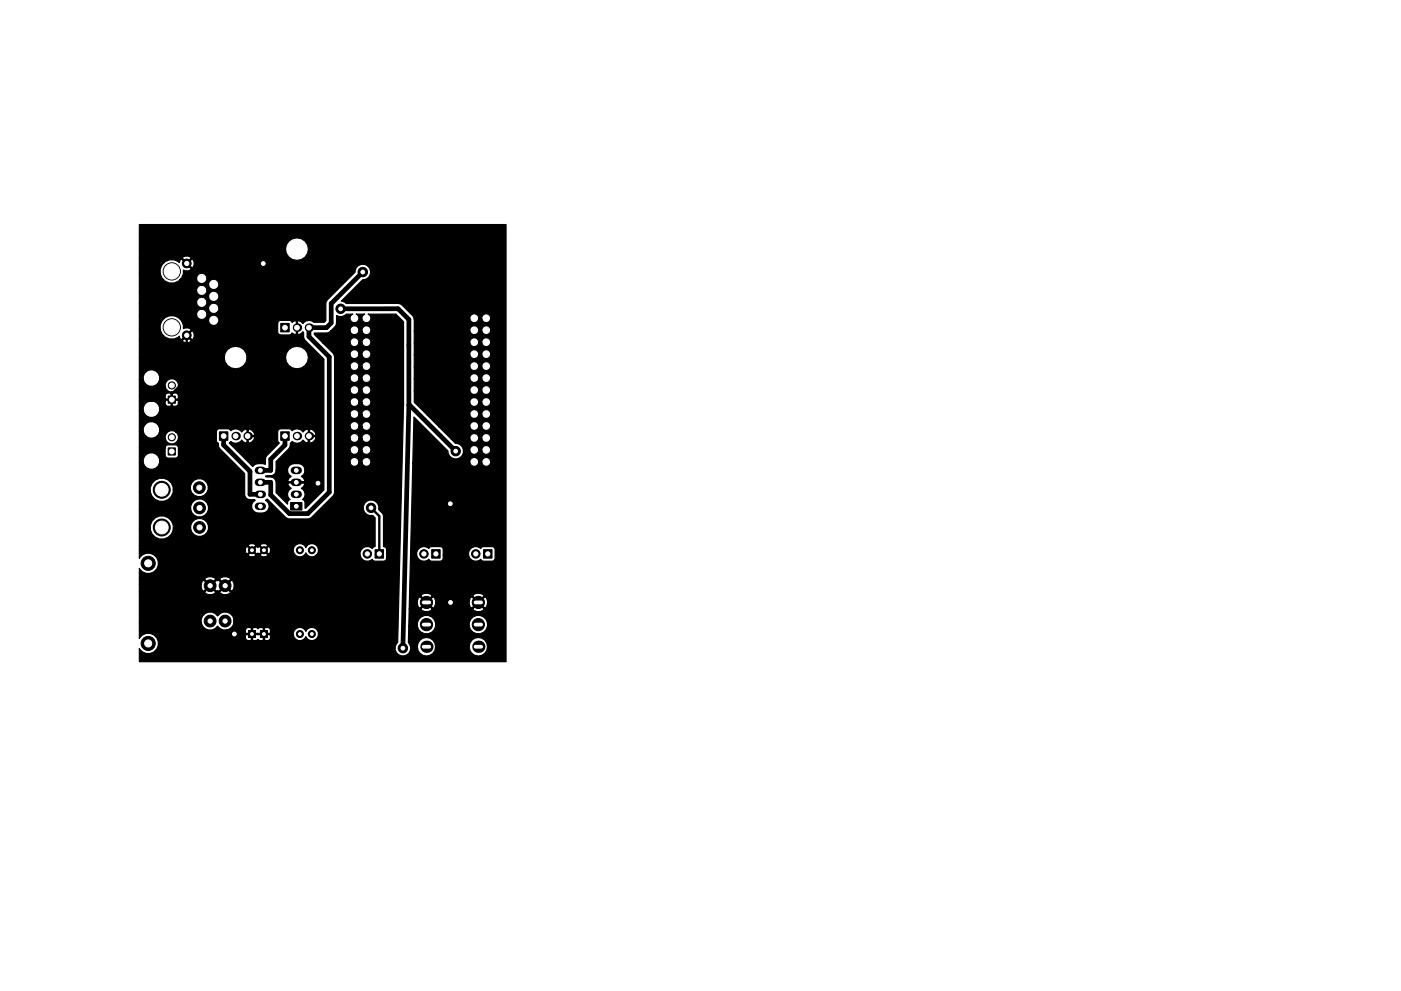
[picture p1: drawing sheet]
<svg xmlns="http://www.w3.org/2000/svg" width="297mm" height="210mm" viewBox="0 0 297 210" stroke-linecap="round" stroke-linejoin="round" font-family="sans-serif">
<g fill="#000" stroke="#000" stroke-width=".21">
<path d="M59.5 68.6h1.8v1.8h-1.8zM35.7 84h1.5v1.5h-1.5zM35.7 95h1.5v1.5h-1.5zM46.5 91.6h1.8v1.8h-1.8zM59.5 91.6h1.8v1.8h-1.8zM61.6 106.6h2.4v1.6h-2.4zM79.5 116.6h1.8v1.8h-1.8zM91.5 116.6h1.8v1.8h-1.8zM102.5 116.6h1.8v1.8h-1.8zM52.7 133.8h1.5v1.5h-1.5zM55.2 133.8h1.5v1.5h-1.5z"/>
<circle cx="36.4" cy="57.6" r="1.82"/>
<circle cx="39.6" cy="55.9" r=".93"/>
<circle cx="55.8" cy="55.9" r="1"/>
<circle cx="76.9" cy="57.7" r="1"/>
<circle cx="36.4" cy="69.5" r="1.82"/>
<circle cx="39.6" cy="71.1" r=".93"/>
<circle cx="72.2" cy="65.5" r="1"/>
<circle cx="36.4" cy="81.8" r=".76"/>
<circle cx="36.4" cy="92.8" r=".76"/>
<circle cx="96.6" cy="95.7" r="1"/>
<circle cx="31.4" cy="119.5" r="1.5"/>
<circle cx="34.3" cy="103.9" r="1.8"/>
<circle cx="34.3" cy="111.9" r="1.8"/>
<circle cx="42.3" cy="103.5" r="1.25"/>
<circle cx="42.3" cy="111.9" r="1.25"/>
<circle cx="42.3" cy="107.8" r="1.25"/>
<circle cx="53.4" cy="116.7" r=".75"/>
<circle cx="56" cy="116.7" r=".75"/>
<circle cx="63.6" cy="116.7" r=".75"/>
<circle cx="66.1" cy="116.7" r=".75"/>
<circle cx="67.4" cy="102.5" r="1"/>
<circle cx="77.9" cy="117.5" r=".9"/>
<circle cx="78.7" cy="107.7" r="1"/>
<circle cx="89.9" cy="117.5" r=".9"/>
<circle cx="95.5" cy="106.9" r="1"/>
<circle cx="100.9" cy="117.5" r=".9"/>
<circle cx="31.4" cy="136.5" r="1.5"/>
<circle cx="44.6" cy="124.3" r="1.25"/>
<circle cx="44.6" cy="131.8" r="1.25"/>
<circle cx="47.7" cy="124.3" r="1.25"/>
<circle cx="47.7" cy="131.8" r="1.25"/>
<circle cx="49.7" cy="134.5" r="1"/>
<circle cx="63.6" cy="134.5" r=".75"/>
<circle cx="66.1" cy="134.5" r=".75"/>
<circle cx="85.4" cy="137.5" r="1"/>
<circle cx="90.4" cy="132.5" r="1.3"/>
<circle cx="90.4" cy="127.8" r="1.3"/>
<circle cx="95.5" cy="127.8" r="1"/>
<circle cx="101.4" cy="132.5" r="1.3"/>
<circle cx="101.4" cy="127.8" r="1.3"/>
</g>
<g fill="#000">
<circle cx="63" cy="69.5" r=".9"/>
<circle cx="65.5" cy="69.5" r=".9"/>
<circle cx="50" cy="92.5" r=".9"/>
<circle cx="52.5" cy="92.5" r=".9"/>
<circle cx="63" cy="92.5" r=".9"/>
<circle cx="65.5" cy="92.5" r=".9"/>
<circle cx="90.4" cy="137.2" r="1.3"/>
<circle cx="101.4" cy="137.2" r="1.3"/>
</g>
<path d="M54.8 99.8h.8M62.4 99.8h.8M54.8 104.9h.8M54.8 102.3h.8M54.8 107.4h.8M62.4 104.9h.8M62.4 102.3h.8" fill="none" stroke="#000" stroke-width="1.6"/>
<path d="M76.9 57.7l-6.7 6.7v4.1l-1 1h-3.7v1.9l4.3 4.3v28.7l-4.5 4.6h-3.9l-4-4v-2.7h-2.2M72.2 65.5h12.2l2.3 2.3v18.1M47.4 92.5v1.9l5.6 5.6v4.9h2.2M60.4 92.5v1.9l-3 3v2.4h-2.2M86.7 85.9l9.9 9.8M86.7 85.9l-1.3 51.6" fill="none" stroke="#000" stroke-width="1"/>
<path d="M55.8 55.9l.2-.2h1.2l5.8 5.8v8" fill="none" stroke="#000" stroke-width=".4"/>
<path d="M39.6 71.1v9.3l-2.9 2.9h-.3v1.5M65.5 92.5v1.7l-.7 .7v9.6l2.6-2M62.8 102.3h2M78.7 107.7l1.7 1.8v8M95.5 106.9v20.9M47.7 124.3l2 1.9v8.3" fill="none" stroke="#000" stroke-width=".5"/>
<path d="M29.5 47.6h77.8v92.8h-77.8v-2.8a2.16 2.16 0 0 0 3.4 .6 2.16 2.16 0 0 0-.2-3.4h19.3l.1 .8 .4 .3h.6l.2-.2v-1.1h.2v1.1l.2 .2h.6l.4-.3 .4 .3h.6l.1-.2v-1.1h.3v1.1l.1 .2h.6l.4-.3 .1-.8h4.9l.2 .5a1.38 1.38 0 0 0 2.5-.2 1.4 1.4 0 0 0 2.1 .5 1.4 1.4 0 0 0 0-2.2 1.4 1.4 0 0 0-2.1 .6 1.4 1.4 0 0 0-1.8-.8 1.4 1.4 0 0 0-.9 1.6l-10-.2-.2 .2h-19.3a2.11 2.11 0 0 0-3.2 .7v-3.4h13.2a1.92 1.92 0 0 0 1.5 1.6 1.92 1.92 0 0 0 1.9-.9 1.89 1.89 0 0 0 2 .8h3.9v.6l.2 .2h1.1v-1.1h.2v1.1h2.3v-1.1h.3v1.1h1.1l.1-.2-.1-.8-.4-.3h-.6l-.1 .2-1-.2-.4 .3-.4-.3h-.6l-.2 .2-1-.2-.5 .5h-3.9a1.92 1.92 0 0 0 1.2-2.9 1.92 1.92 0 0 0-3.2 0 1.92 1.92 0 0 0-2.3-.7 1.92 1.92 0 0 0-1.1 2.1h-13.2v-6.5h13.9l.1 .3a1.52 1.52 0 0 0 2.2-.3h.9l.1 .3a1.52 1.52 0 0 0 2.2-.3l-1.2-1.2-1.1 1.2h-.9l-1.1-1.2-1.2 1.2h-13.9v-1.7h13.2v.8l.2 .6 .3 .1 1.2-1.1h.3l1.2 1.1 .2-.1 .3 .1 1.2-1.1h.3l1.2 1.1 .3-.1a1.52 1.52 0 0 0-.3-2.2l-1.2 1.2h-.3l-1.2-1.2-.3 .1-.2-.1-1.2 1.2h-.3l-1.2-1.2-.3 .1-.2 .7h-13.2v-1h13.9l1.2 1.2 1.1-1.2h.9l1.1 1.2 1.2-1.2a1.41 1.41 0 0 0-2.3 0h-.9l-.1-.3a1.52 1.52 0 0 0-2.2 .3h-13.9v-2.3a2.17 2.17 0 0 0 3.4 .5 2.17 2.17 0 0 0-.3-3.4h20l.1 .2a1 1 0 0 0 1.5-.2h1v.2a1 1 0 0 0 1.6-.2l-.8-.8-.8 .8h-1l-.8-.8-.8 .8h-20a2.14 2.14 0 0 0-3.1 .8v-2h22.5l.2 1h.2l.8-.8h.4l.8 .8 .3-.2 .3 .2 .8-.8h.3l.8 .8h.3l.1-.5h4.9a1.39 1.39 0 0 0 1.2 1.1 1.39 1.39 0 0 0 1.5-.8 1.36 1.36 0 0 0 2.1 .5h9.3l.3 .6a1.53 1.53 0 0 0 2.3 .3l.6 .4h1.8l.5-.2 .2-.5v-1.8a.65 .65 0 0 0-.7-.6v-6.5l-.3-.6-.7-.8a1.67 1.67 0 0 0-1.5-2 1.67 1.67 0 0 0-1.8 1.8 1.67 1.67 0 0 0 2 1.5l.5 .5v6.1l-.4 .2-.2 .2-.1-.2a1.57 1.57 0 0 0-1.8 0 1.57 1.57 0 0 0-.7 1.6h-9.3l.3-.3a1.4 1.4 0 0 0-.5-2 1.4 1.4 0 0 0-1.9 .7 1.4 1.4 0 0 0-1.8-.8 1.4 1.4 0 0 0-.9 1.6h-4.9v-.6l-.1-.4-.3-.1-.8 .8h-.3l-.8-.8-.3 .3-.3-.3-.8 .8h-.4l-.8-.8-.2 .1-.2 .5h-22.5v-.7h23.1l.8 .8 .8-.8h1l.8 .8 .8-.8-.1-.3a1 1 0 0 0-1.5 .3h-1l-.1-.3a1 1 0 0 0-1.5 .3h-23.1v-3.4h2.4l.3 .9a2.47 2.47 0 0 0 2.6 1 2.47 2.47 0 0 0 1.9-2h3.7l.3 .7a1.92 1.92 0 0 0 3.2 0 1.92 1.92 0 0 0-1.2-3 1.92 1.92 0 0 0-2.3 2.3h-3.7v-.9a2.48 2.48 0 0 0-2.9-1.9 2.48 2.48 0 0 0-1.9 2.9h-2.4v-4.3h10.9l.3 .7a1.92 1.92 0 0 0 3.2 0 1.92 1.92 0 0 0-1.2-2.9 1.92 1.92 0 0 0-2.3 2.2h-10.9v-3.7h2.4l.3 .9a2.45 2.45 0 0 0 2.8 1 2.45 2.45 0 0 0 1.7-2.5h3.7l.3 .7a1.92 1.92 0 0 0 3.2 0 1.92 1.92 0 0 0-1.3-2.9 1.92 1.92 0 0 0-2.2 2.2h-3.7v-.4a2.48 2.48 0 0 0-2.9-1.9 2.48 2.48 0 0 0-1.9 2.9h-2.4v-6.2h.9l.2 .6a1.77 1.77 0 0 0 3 0 1.77 1.77 0 0 0-1.2-2.7 1.77 1.77 0 0 0-2 2.1h-.9v-3.2h5.5v1.5a.65 .65 0 0 0 .7 .7h1.5l.4-.2 .2-.5v-1.5a.65 .65 0 0 0-.6-.6h-1.8l-.4 .6h-5.5v-1.9h5.5a1.42 1.42 0 0 0 2.2 .9 1.42 1.42 0 0 0 0-2.4h8.7v2.1l.4 .3 .1 .9 .2 .3 5.3 5.3v4.4a1.14 1.14 0 0 0 1.1 1.1h.9l.2 .1a1.42 1.42 0 0 0-.7 1.7 1.42 1.42 0 0 0 1.4 1.1 1.73 1.73 0 0 0 2.3-1.5l-.1-.5-.7-.8 .4-.2 4.2 4.1h4.8l5.2-5.1v-6.7h3.3a.95 .95 0 0 0 .9 .8 .95 .95 0 0 0 1-.8h.7l.1 .3a.95 .95 0 0 0 1.6 0 .95 .95 0 0 0-.6-1.4 .95 .95 0 0 0-1.1 1.1h-.7v-.4a.95 .95 0 0 0-1.1-.7 .95 .95 0 0 0-.8 1.1h-3.3v-2.6h3.3l.2 .4a.95 .95 0 0 0 .9 .4 .95 .95 0 0 0 .8-.8h.7l.1 .4a.95 .95 0 0 0 1.6 0 .95 .95 0 0 0-.6-1.5 .95 .95 0 0 0-1.1 1.1h-.7v-.3a.95 .95 0 0 0-1.1-.8 .95 .95 0 0 0-.8 1.1h-3.3v-2.5h3.3l.2 .3a.95 .95 0 0 0 .9 .5 .95 .95 0 0 0 .8-.8h.7l.1 .3a.95 .95 0 0 0 1.6 0 .95 .95 0 0 0-.6-1.4 .95 .95 0 0 0-1.1 1.1h-.7v-.4a.95 .95 0 0 0-1.1-.7 .95 .95 0 0 0-.8 1.1h-3.3v-2.5h3.3l.2 .3a.95 .95 0 0 0 .9 .4 .95 .95 0 0 0 .8-.7h.7l.1 .3a.95 .95 0 0 0 1.6 0 .95 .95 0 0 0-.6-1.5 .95 .95 0 0 0-1.1 1.2h-.7v-.4a.95 .95 0 0 0-1.1-.8 .95 .95 0 0 0-.8 1.2h-3.3v-2.6h3.3l.2 .4a.95 .95 0 0 0 .9 .4 .95 .95 0 0 0 .8-.8h.7l.1 .4a.95 .95 0 0 0 1.6 0 .95 .95 0 0 0-.6-1.5 .95 .95 0 0 0-1.1 1.1h-.7v-.3a.95 .95 0 0 0-1.1-.8 .95 .95 0 0 0-.8 1.1h-3.3v-2.5h3.3l.2 .3a.95 .95 0 0 0 .9 .4 .95 .95 0 0 0 .8-.7h.7l.1 .3a.95 .95 0 0 0 1.6 0 .95 .95 0 0 0-.6-1.4 .95 .95 0 0 0-1.1 1.1h-.7v-.4a.95 .95 0 0 0-1.1-.7 .95 .95 0 0 0-.8 1.1h-3.3v-2.6h3.3l.2 .4a.95 .95 0 0 0 .9 .4 .95 .95 0 0 0 .8-.8h.7l.1 .4a.95 .95 0 0 0 1.6 0 .95 .95 0 0 0-.6-1.5 .95 .95 0 0 0-1.1 1.1h-.7v-.3a.95 .95 0 0 0-1.1-.8 .95 .95 0 0 0-.8 1.1h-3.3v-2.5h3.3l.2 .3a.95 .95 0 0 0 .9 .5 .95 .95 0 0 0 .8-.8h.7l.1 .3a.95 .95 0 0 0 1.6 0 .95 .95 0 0 0-.6-1.4 .95 .95 0 0 0-1.1 1.1h-.7v-.4a.95 .95 0 0 0-1.1-.7 .95 .95 0 0 0-.8 1.1h-3.3v-2.5h3.3l.2 .3a.95 .95 0 0 0 .9 .4 .95 .95 0 0 0 .8-.7h.7l.1 .3a.95 .95 0 0 0 1.6 0 .95 .95 0 0 0-.6-1.5 .95 .95 0 0 0-1.1 1.2h-.7v-.4a.95 .95 0 0 0-1.1-.8 .95 .95 0 0 0-.8 1.2h-3.3v-2.6h3.3a.95 .95 0 0 0 .9 .8 .95 .95 0 0 0 1-.8h.7l.1 .4a.95 .95 0 0 0 1.6 0 .95 .95 0 0 0-.6-1.5 .95 .95 0 0 0-1.1 1.1h-.7v-.3a.95 .95 0 0 0-1.1-.8 .95 .95 0 0 0-.8 1.1h-3.3l-2.4-2.5h5.7l.2 .3a.95 .95 0 0 0 .9 .4 .95 .95 0 0 0 .8-.7h.7l.1 .3a.95 .95 0 0 0 1.6 0 .95 .95 0 0 0-.6-1.4 .95 .95 0 0 0-1.1 1.1h-.7v-.4a.95 .95 0 0 0-1.1-.7 .95 .95 0 0 0-.8 1.1h-5.7l-1.9-1.9v-.2h2.6l.9-.5h4.1a.95 .95 0 0 0 .9 .8 .95 .95 0 0 0 1-.8h.7l.1 .4a.95 .95 0 0 0 1.6 0 .95 .95 0 0 0-.6-1.5 .95 .95 0 0 0-1.1 1.1h-.7v-.3a.95 .95 0 0 0-1.1-.8 .95 .95 0 0 0-.8 1.1h-4.1l1.2-1.2 .1-2.1 .5 .3h.6l.9-.5h1.4a.94 .94 0 0 0-.4 1.4 .94 .94 0 0 0 1.5 0 .94 .94 0 0 0-.4-1.4l1.8-.1-.1 .1a.95 .95 0 0 0-.2 1.5 .95 .95 0 0 0 1.5-.1 .95 .95 0 0 0-.5-1.5h5.9l1.7 1.7v17.6l-1.3 50.4a1.66 1.66 0 0 0 .6 2.8 1.66 1.66 0 0 0 2.1-1.9l1.5 .1a1.94 1.94 0 0 0 2 1.9 1.94 1.94 0 0 0 1.9-2l7.1 .1a1.94 1.94 0 0 0 2.7 1.7 1.94 1.94 0 0 0 .6-3.2 1.94 1.94 0 0 0-3.2 .6l-.1 .8h-7.1a1.93 1.93 0 0 0-2-2 1.93 1.93 0 0 0-1.9 2h-1.5l-.4-.8 .1-3.5h1.8l.3 .7a1.97 1.97 0 0 0 2 .9 1.97 1.97 0 0 0 1.6-1.6h7.1l.3 .7a1.97 1.97 0 0 0 3.3 0 1.97 1.97 0 0 0-1.3-3 1.97 1.97 0 0 0-2.3 2.3h-7.1v-.8a1.97 1.97 0 0 0-2.4-1.5 1.97 1.97 0 0 0-1.5 2.3h-1.8l.1-3.7h2.4l.2 .3a1.57 1.57 0 0 0 2.2-.3h8.6l.2 .3a1.57 1.57 0 0 0 2.2-.3l-1.2-1.2-1.2 1.2h-8.6l-1.2-1.2-1.2 1.2h-2.4v-1.7h1.7v.8l.3 .6 .3 .1 1.1-1.2h.4l1.2 1.2 .3-.1 .3-.7-.1-.7h7.2v.8l.3 .6 .3 .1 1.1-1.2h.4l1.2 1.2a1.46 1.46 0 0 0 0-2.4l-1.2 1.2h-.4l-1.1-1.2-.3 .2-.3 .7h-7.2l-.2-.7-.3-.2-1.2 1.2h-.4l-1.1-1.2-.3 .2-.3 .7h-1.7v-1.1h2.4l1.2 1.2 1.2-1.2h8.6l1.2 1.2 1.2-1.2a1.46 1.46 0 0 0-2.4 0h-8.6l-.1-.3a1.57 1.57 0 0 0-2.3 .3h-2.4l.2-8.6h1.3l.3 .6a1.53 1.53 0 0 0 2.3 .3l.6 .4 2.1-.1 .3-.3 .1-.9h5.3l.3 .6a1.53 1.53 0 0 0 2.3 .3l.6 .4h1.8l.5-.2 .2-.5v-1.8a.65 .65 0 0 0-.7-.6h-1.8l-.4 .2-.2 .2-.1-.2a1.57 1.57 0 0 0-1.8 0 1.57 1.57 0 0 0-.7 1.6h-5.3v-1.2a.65 .65 0 0 0-.7-.6h-1.8l-.4 .2-.2 .2-.1-.2a1.57 1.57 0 0 0-1.8 0 1.57 1.57 0 0 0-.7 1.6h-1.3l.5-19.6h12.1l.2 .3a.95 .95 0 0 0 .9 .4 .95 .95 0 0 0 .8-.7h.7l.1 .3a.95 .95 0 0 0 1.6 0 .95 .95 0 0 0-.6-1.4 .95 .95 0 0 0-1.1 1.1h-.7v-.4a.95 .95 0 0 0-1.1-.7 .95 .95 0 0 0-.8 1.1h-12.1l.3-9.7 7.2 7.2v.3a1.65 1.65 0 0 0 1.8 1.4 1.65 1.65 0 0 0 1.5-1.8h1.3l.2 .4a.95 .95 0 0 0 .9 .4 .95 .95 0 0 0 .8-.8h.7l.1 .4a.95 .95 0 0 0 1.6 0 .95 .95 0 0 0-.6-1.5 .95 .95 0 0 0-1.1 1.1h-.7v-.3a.95 .95 0 0 0-1.1-.8 .95 .95 0 0 0-.8 1.1h-1.3v-.2a1.59 1.59 0 0 0-1.7-1.3l-1-1h4a.95 .95 0 0 0 .9 .8 .95 .95 0 0 0 1-.8h.7l.1 .3a.95 .95 0 0 0 1.6 0 .95 .95 0 0 0-.6-1.4 .95 .95 0 0 0-1.1 1.1h-.7v-.4a.95 .95 0 0 0-1.1-.7 .95 .95 0 0 0-.8 1.1h-4l-2.5-2.5h6.5l.2 .3a.95 .95 0 0 0 .9 .4 .95 .95 0 0 0 .8-.7h.7l.1 .3a.95 .95 0 0 0 1.6 0 .95 .95 0 0 0-.6-1.5 .95 .95 0 0 0-1.1 1.2h-.7v-.4a.95 .95 0 0 0-1.1-.8 .95 .95 0 0 0-.8 1.2h-6.5l-2.6-2.6h9.1l.2 .4a.95 .95 0 0 0 .9 .4 .95 .95 0 0 0 .8-.8h.7l.1 .4a.95 .95 0 0 0 1.6 0 .95 .95 0 0 0-.6-1.5 .95 .95 0 0 0-1.1 1.1h-.7v-.3a.95 .95 0 0 0-1.1-.8 .95 .95 0 0 0-.8 1.1h-9.1l-2.5-2.5h11.6l.2 .3a.95 .95 0 0 0 .9 .4 .95 .95 0 0 0 .8-.7h.7l.1 .3a.95 .95 0 0 0 1.6 0 .95 .95 0 0 0-.6-1.4 .95 .95 0 0 0-1.1 1.1h-.7v-.4a.95 .95 0 0 0-1.1-.7 .95 .95 0 0 0-.8 1.1h-11.6l-.2-.2v-2.4h11.8a.95 .95 0 0 0 .9 .8 .95 .95 0 0 0 1-.8h.7l.1 .4a.95 .95 0 0 0 1.6 0 .95 .95 0 0 0-.6-1.5 .95 .95 0 0 0-1.1 1.1h-.7v-.3a.95 .95 0 0 0-1.1-.8 .95 .95 0 0 0-.8 1.1h-11.8v-2.5h11.8l.2 .3a.95 .95 0 0 0 .9 .5 .95 .95 0 0 0 .8-.8h.7l.1 .3a.95 .95 0 0 0 1.6 0 .95 .95 0 0 0-.6-1.4 .95 .95 0 0 0-1.1 1.1h-.7v-.4a.95 .95 0 0 0-1.1-.7 .95 .95 0 0 0-.8 1.1h-11.8v-2.5h11.8l.2 .3a.95 .95 0 0 0 .9 .4 .95 .95 0 0 0 .8-.7h.7l.1 .3a.95 .95 0 0 0 1.6 0 .95 .95 0 0 0-.6-1.5 .95 .95 0 0 0-1.1 1.2h-.7v-.4a.95 .95 0 0 0-1.1-.8 .95 .95 0 0 0-.8 1.2h-11.8v-2.6h11.8l.2 .4a.95 .95 0 0 0 .9 .4 .95 .95 0 0 0 .8-.8h.7l.1 .4a.95 .95 0 0 0 1.6 0 .95 .95 0 0 0-.6-1.5 .95 .95 0 0 0-1.1 1.1h-.7v-.3a.95 .95 0 0 0-1.1-.8 .95 .95 0 0 0-.8 1.1h-11.8v-2.5h11.8l.2 .3a.95 .95 0 0 0 .9 .4 .95 .95 0 0 0 .8-.7h.7l.1 .3a.95 .95 0 0 0 1.6 0 .95 .95 0 0 0-.6-1.4 .95 .95 0 0 0-1.1 1.1h-.7v-.4a.95 .95 0 0 0-1.1-.7 .95 .95 0 0 0-.8 1.1h-11.8v-2.6h11.8l.2 .4a.95 .95 0 0 0 .9 .4 .95 .95 0 0 0 .8-.8h.7l.1 .4a.95 .95 0 0 0 1.6 0 .95 .95 0 0 0-.6-1.5 .95 .95 0 0 0-1.1 1.1h-.7v-.3a.95 .95 0 0 0-1.1-.8 .95 .95 0 0 0-.8 1.1h-11.8v-2.5h11.8a.95 .95 0 0 0 .9 .8 .95 .95 0 0 0 1-.8h.7l.1 .3a.95 .95 0 0 0 1.6 0 .95 .95 0 0 0-.6-1.4 .95 .95 0 0 0-1.1 1.1h-.7v-.4a.95 .95 0 0 0-1.1-.7 .95 .95 0 0 0-.8 1.1h-11.8l-.3-.7-2.7-2.5-11.4-.1-.3-.3-.7-.2 4.5-4.5h.3a1.66 1.66 0 0 0 1.4-1.9 1.66 1.66 0 0 0-1.8-1.4 1.66 1.66 0 0 0-1.5 1.6l-6.1 6.3-.1 4-.4 .4h-2.2a1.54 1.54 0 0 0-2.3 .3l-.3-.4-.6-.3-.2 .1v2.8l.2 .1 .6-.2 .3-.4 .2 .2a1.69 1.69 0 0 0 .3 1.6l4 4v27.8l-3.9 3.8h-.1l-.1-1.4-.5-.4 .2-.1a1.42 1.42 0 0 0-.4-2.3l.4-.3 .3-.5-.1-.3h-3.4l-.1 .3 .3 .5 .4 .3-.3 .3a1.4 1.4 0 0 0 .1 2.1l-.5 .4v.6l-2.5-2.5v-2.2l-.3-.8-.4-.2-1.5-.2 1.5-.3 .6-.6 .1-.4h2.4l.2 .5 .6 .8-.4 .3-.3 .5 .1 .3h3.4l.1-.3-.3-.5-.4-.3a1.42 1.42 0 0 0 .8-1.6 1.42 1.42 0 0 0-1.4-1.1 1.73 1.73 0 0 0-2.4 1.4h-2.4v-1.9l2.7-2.7 .3-.3 .1-.9 .3-.3 .4 .2a1.57 1.57 0 0 0 1.9-.5l.4 .4 .5 .2 .3-.1v-1.3h.2v1.3a1.04 1.04 0 0 0 1.3-1.3h-1.5v-1.5h.2v1.3h1.3l.1-.2a1.26 1.26 0 0 0-1.6-1.1l-.3-.1-.5 .3-.4 .4-.1-.3a1.58 1.58 0 0 0-2.2 0l-.6-.4h-1.8a.65 .65 0 0 0-.6 .6v1.8l.3 .6-2.8 3-.1 1.5a2.36 2.36 0 0 0-2.7 .5l-5-5 .3-.3a1.54 1.54 0 0 0 2.3-.3l.4 .4 .5 .2 .3-.1v-1.3h.2v1.3a1.04 1.04 0 0 0 1.3-1.3h-1.5v-1.5h.2v1.3h1.3l.1-.2a1.26 1.26 0 0 0-1.6-1.1l-.3-.1-.5 .3-.4 .4-.1-.3a1.58 1.58 0 0 0-2.2 0l-.6-.4h-1.8a.65 .65 0 0 0-.6 .6h-8.7a1.42 1.42 0 0 0-1.6 0 1.42 1.42 0 0 0-.6 1.5h-5.5v-1.5h.9l.2 .6a1.77 1.77 0 0 0 3 0 1.77 1.77 0 0 0-1.2-2.7 1.77 1.77 0 0 0-2 2.1h-.9v-4.4h.9l.2 .6a1.77 1.77 0 0 0 3 0 1.77 1.77 0 0 0-1.2-2.7 1.77 1.77 0 0 0-2 2.1h-.9v-2.1h5.5l.1 .8 .4 .3h.6l.2-.2v-1.1h.2v1.1l.2 .2 .8-.1 .3-.4v-.6l-.1-.2h-2.5l-.2 .2h-5.5v-1.2h5.5v.6l.2 .2h1.1v-1.2h.2v1.2h1.2l.1-.2v-.6l-.5-.5h-.6l-.2 .1-1-.1-.5 .5h-5.5v-1.8h5.5l.2 .5a1.42 1.42 0 0 0 2.4 0 1.42 1.42 0 0 0-.9-2.2 1.42 1.42 0 0 0-1.7 1.7h-5.5v-1.5h.9l.2 .6a1.77 1.77 0 0 0 3 0 1.77 1.77 0 0 0-1.2-2.7 1.77 1.77 0 0 0-2 2.1h-.9v-4.7h18l.2 .9a2.44 2.44 0 0 0 2.7 1.4 2.44 2.44 0 0 0 2-2.3h8.1l.2 .9a2.43 2.43 0 0 0 4 .8 2.43 2.43 0 0 0-.8-4 2.43 2.43 0 0 0-3.4 2.3h-8.1l-.2-1a2.44 2.44 0 0 0-2.7-1.4 2.44 2.44 0 0 0-2 2.4h-18v-3.7h9.2l.1 .3a1.19 1.19 0 0 0 1.7-.3l-.9-.9-.9 .9h-9.2v-2.3h4.5l.3 .9a2.45 2.45 0 0 0 3.7 .5l.2 .7 .3 .1 .9-1h.4l.9 1a1.1 1.1 0 0 0 0-1.9l-.9 .9h-.4l1.1-1.1a1.18 1.18 0 0 0-1.6-.3v-.7l-.3-.8h5.6l.2 .4a1.1 1.1 0 0 0 1.8 0h12.7v1.8a.65 .65 0 0 0 .6 .7h1.8l.5-.2 .1-.3 .7 .4 .2-.1v-2.8l-.2-.1-.7 .4-.1-.2-.5-.2h-1.8l-.4 .2-.2 .4h-12.7a1.1 1.1 0 0 0-.7-1.7 1.1 1.1 0 0 0-1.3 1.3h-5.6l-.1-.1a2.51 2.51 0 0 0-3-1 2.51 2.51 0 0 0-1.5 2.8h-4.5v-3h12.2l.2 .4a1.1 1.1 0 0 0 1.8 0 1.1 1.1 0 0 0-.6-1.7h1.1l.2 .4a1.11 1.11 0 0 0 1.8 0 1.11 1.11 0 0 0-.7-1.7 1.11 1.11 0 0 0-1.3 1.3h-1.2a1.11 1.11 0 0 0-1.3 1.3h-12.2v-2.5h12.2l.2 .4a1.1 1.1 0 0 0 1.8 0 1.1 1.1 0 0 0-.6-1.7h1.1l.2 .4a1.11 1.11 0 0 0 1.8 0 1.11 1.11 0 0 0-.7-1.7 1.11 1.11 0 0 0-1.3 1.3h-1.2a1.11 1.11 0 0 0-1.3 1.3h-12.2v-2.6h12.2l.2 .4a1.1 1.1 0 0 0 1.8 .1 1.1 1.1 0 0 0-.6-1.7h1.1l.2 .4a1.11 1.11 0 0 0 1.8 0 1.11 1.11 0 0 0-.7-1.7 1.11 1.11 0 0 0-1.3 1.3l-1.2-.1a1.11 1.11 0 0 0-1.3 1.3h-12.2v-3.7h4.5l.3 .9a2.45 2.45 0 0 0 3.9 .3h3.5l.2 .4a1.11 1.11 0 0 0 1.8 0 1.11 1.11 0 0 0-.7-1.7 1.11 1.11 0 0 0-1.3 1.3h-3.5l.3-.3 .4-.9v-.8a1.14 1.14 0 0 0 1.6-.3l-1.1-1.1h.4l.9 .9a1.1 1.1 0 0 0 0-1.8l-.9 .9h-.4l-.9-.9-.3 .1-.2 .6a2.47 2.47 0 0 0-2.9-.3 2.47 2.47 0 0 0-1.1 2.7h-4.5v-3.3h9.2l.9 .9 .9-.9-.1-.3a1.19 1.19 0 0 0-1.7 .3h-9.2v-1.9h31l.2 .9a2.43 2.43 0 0 0 4 .8 2.43 2.43 0 0 0-.8-4 2.43 2.43 0 0 0-3.4 2.3h-31z" fill="#000" stroke="#000" stroke-width=".25"/>
<g fill="#fff" stroke="#fff" stroke-width=".21">
<circle cx="96.6" cy="95.7" r=".4"/>
<circle cx="72.2" cy="65.5" r=".4"/>
<circle cx="85.4" cy="137.5" r=".4"/>
<circle cx="55.8" cy="55.9" r=".4"/>
<circle cx="49.7" cy="134.5" r=".4"/>
<circle cx="95.5" cy="106.9" r=".4"/>
<circle cx="95.5" cy="127.8" r=".4"/>
<circle cx="67.4" cy="102.5" r=".4"/>
<circle cx="76.9" cy="57.7" r=".4"/>
<circle cx="78.7" cy="107.7" r=".4"/>
<circle cx="34.3" cy="103.9" r="1.35"/>
<circle cx="42.3" cy="111.9" r=".53"/>
<circle cx="42.3" cy="107.8" r=".53"/>
<circle cx="42.3" cy="103.5" r=".53"/>
<circle cx="34.3" cy="111.9" r="1.35"/>
<circle cx="50" cy="75.9" r="1.75"/>
<circle cx="47.4" cy="92.5" r=".5"/>
<circle cx="50" cy="92.5" r=".5"/>
<circle cx="52.5" cy="92.5" r=".5"/>
<circle cx="36.4" cy="84.8" r=".51"/>
<circle cx="36.4" cy="81.8" r=".51"/>
<circle cx="32.1" cy="80.2" r="1.1"/>
<circle cx="32.1" cy="86.8" r="1.1"/>
<circle cx="36.4" cy="95.8" r=".51"/>
<circle cx="36.4" cy="92.8" r=".51"/>
<circle cx="32.1" cy="91.2" r="1.1"/>
<circle cx="32.1" cy="97.8" r="1.1"/>
<circle cx="36.4" cy="69.5" r="1.63"/>
<circle cx="36.4" cy="57.6" r="1.63"/>
<circle cx="42.8" cy="59.1" r=".45"/>
<circle cx="45.3" cy="60.3" r=".45"/>
<circle cx="42.8" cy="61.6" r=".45"/>
<circle cx="45.3" cy="62.9" r=".45"/>
<circle cx="42.8" cy="64.2" r=".45"/>
<circle cx="45.3" cy="65.4" r=".45"/>
<circle cx="42.8" cy="66.7" r=".45"/>
<circle cx="45.3" cy="68" r=".45"/>
<circle cx="39.6" cy="71.1" r=".45"/>
<circle cx="39.6" cy="55.9" r=".45"/>
<circle cx="103.4" cy="117.5" r=".45"/>
<circle cx="100.9" cy="117.5" r=".45"/>
<circle cx="80.4" cy="117.5" r=".45"/>
<circle cx="77.9" cy="117.5" r=".45"/>
<circle cx="92.4" cy="117.5" r=".45"/>
<circle cx="89.9" cy="117.5" r=".45"/>
<circle cx="31.4" cy="119.5" r=".75"/>
<circle cx="31.4" cy="136.5" r=".75"/>
<circle cx="44.5" cy="124.3" r=".45"/>
<circle cx="44.5" cy="131.8" r=".45"/>
<circle cx="47.7" cy="124.3" r=".45"/>
<circle cx="47.7" cy="131.8" r=".45"/>
<circle cx="62.8" cy="107.4" r=".4"/>
<circle cx="55.2" cy="99.8" r=".4"/>
<circle cx="62.8" cy="104.9" r=".4"/>
<circle cx="55.2" cy="102.3" r=".4"/>
<circle cx="62.8" cy="102.3" r=".4"/>
<circle cx="55.2" cy="104.9" r=".4"/>
<circle cx="62.8" cy="99.8" r=".4"/>
<circle cx="55.2" cy="107.4" r=".4"/>
<circle cx="63" cy="52.9" r="1.75"/>
<circle cx="60.4" cy="69.5" r=".5"/>
<circle cx="63" cy="69.5" r=".5"/>
<circle cx="65.5" cy="69.5" r=".5"/>
<circle cx="63" cy="75.9" r="1.75"/>
<circle cx="60.4" cy="92.5" r=".5"/>
<circle cx="63" cy="92.5" r=".5"/>
<circle cx="65.5" cy="92.5" r=".5"/>
<circle cx="53.4" cy="134.5" r=".3"/>
<circle cx="56" cy="134.5" r=".3"/>
<circle cx="66.1" cy="134.5" r=".3"/>
<circle cx="63.6" cy="134.5" r=".3"/>
<circle cx="53.4" cy="116.7" r=".3"/>
<circle cx="56" cy="116.7" r=".3"/>
<circle cx="63.6" cy="116.7" r=".3"/>
<circle cx="66.1" cy="116.7" r=".3"/>
<circle cx="77.7" cy="67.5" r=".3"/>
<circle cx="75.2" cy="67.5" r=".3"/>
<circle cx="77.7" cy="70.1" r=".3"/>
<circle cx="75.2" cy="70.1" r=".3"/>
<circle cx="77.7" cy="72.6" r=".3"/>
<circle cx="75.2" cy="72.6" r=".3"/>
<circle cx="77.7" cy="75.1" r=".3"/>
<circle cx="75.2" cy="75.1" r=".3"/>
<circle cx="77.7" cy="77.7" r=".3"/>
<circle cx="75.2" cy="77.7" r=".3"/>
<circle cx="77.7" cy="80.2" r=".3"/>
<circle cx="75.2" cy="80.2" r=".3"/>
<circle cx="77.7" cy="82.8" r=".3"/>
<circle cx="75.2" cy="82.8" r=".3"/>
<circle cx="77.7" cy="85.3" r=".3"/>
<circle cx="75.2" cy="85.3" r=".3"/>
<circle cx="77.7" cy="87.8" r=".3"/>
<circle cx="75.2" cy="87.8" r=".3"/>
<circle cx="77.7" cy="90.4" r=".3"/>
<circle cx="75.2" cy="90.4" r=".3"/>
<circle cx="77.7" cy="92.9" r=".3"/>
<circle cx="75.2" cy="92.9" r=".3"/>
<circle cx="77.7" cy="95.5" r=".3"/>
<circle cx="75.2" cy="95.5" r=".3"/>
<circle cx="77.7" cy="98" r=".3"/>
<circle cx="75.2" cy="98" r=".3"/>
<circle cx="100.6" cy="98" r=".3"/>
<circle cx="103.1" cy="98" r=".3"/>
<circle cx="100.6" cy="95.5" r=".3"/>
<circle cx="103.1" cy="95.5" r=".3"/>
<circle cx="100.6" cy="92.9" r=".3"/>
<circle cx="103.1" cy="92.9" r=".3"/>
<circle cx="100.6" cy="90.4" r=".3"/>
<circle cx="103.1" cy="90.4" r=".3"/>
<circle cx="100.6" cy="87.8" r=".3"/>
<circle cx="103.1" cy="87.8" r=".3"/>
<circle cx="100.6" cy="85.3" r=".3"/>
<circle cx="103.1" cy="85.3" r=".3"/>
<circle cx="100.6" cy="82.8" r=".3"/>
<circle cx="103.1" cy="82.8" r=".3"/>
<circle cx="100.6" cy="80.2" r=".3"/>
<circle cx="103.1" cy="80.2" r=".3"/>
<circle cx="100.6" cy="77.7" r=".3"/>
<circle cx="103.1" cy="77.7" r=".3"/>
<circle cx="100.6" cy="75.1" r=".3"/>
<circle cx="103.1" cy="75.1" r=".3"/>
<circle cx="100.6" cy="72.6" r=".3"/>
<circle cx="103.1" cy="72.6" r=".3"/>
<circle cx="100.6" cy="70.1" r=".3"/>
<circle cx="103.1" cy="70.1" r=".3"/>
<circle cx="100.6" cy="67.5" r=".3"/>
<circle cx="103.1" cy="67.5" r=".3"/>
</g>
<path d="M89.8 127.8h1.2M89.8 137.2h1.2M89.8 132.5h1.2M100.8 127.8h1.2M100.8 137.2h1.2M100.8 132.5h1.2" fill="none" stroke="#fff" stroke-width=".8"/>
</svg>
